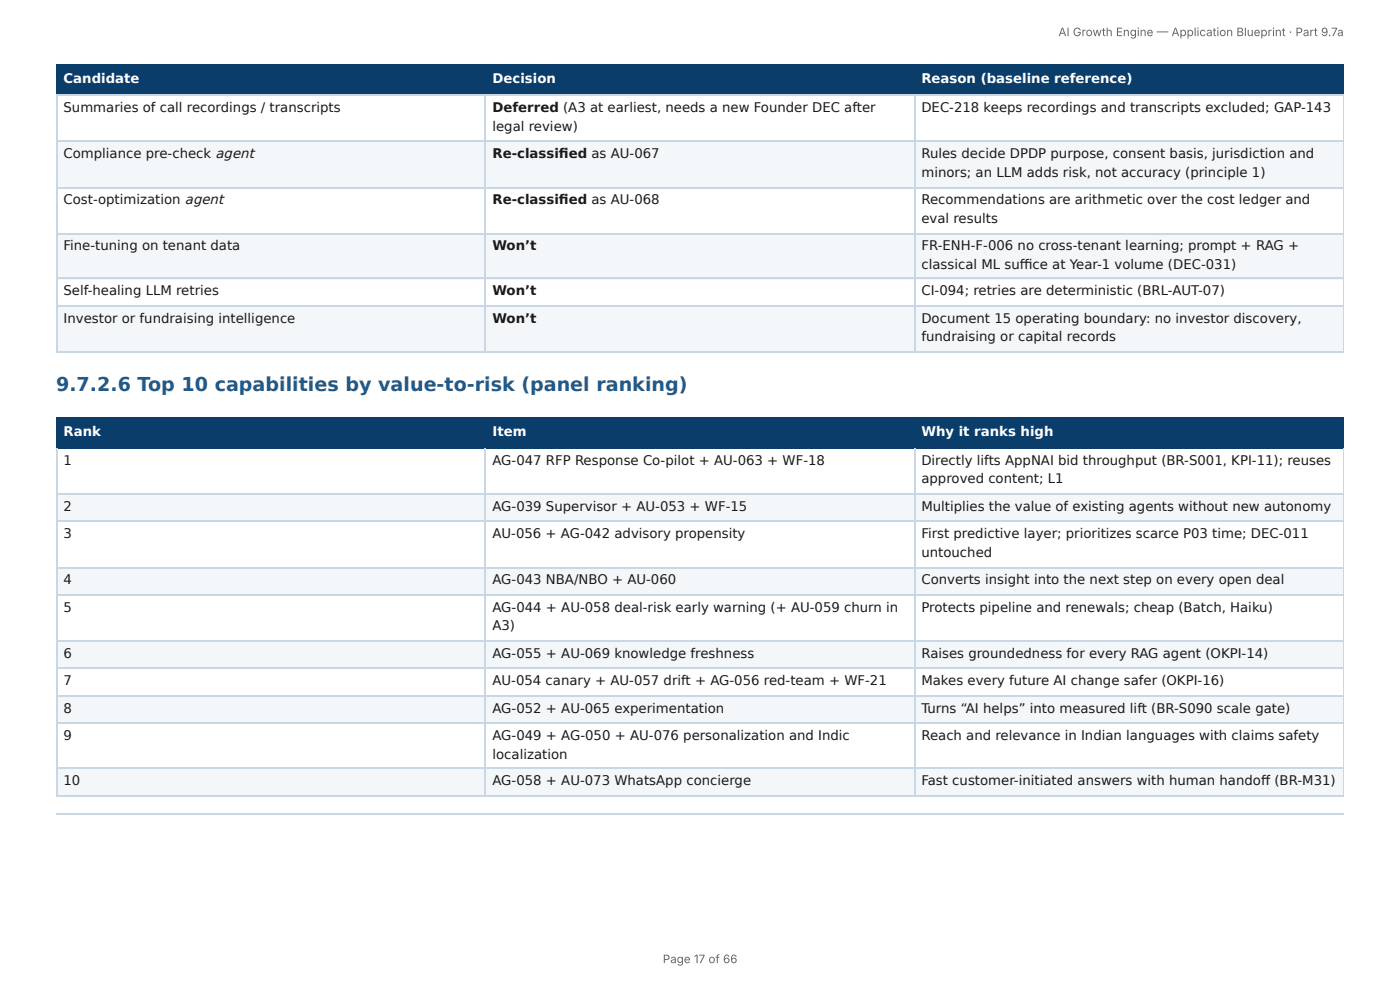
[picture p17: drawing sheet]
<svg xmlns="http://www.w3.org/2000/svg" width="297mm" height="210mm" viewBox="0 0 297 210" stroke-linecap="round" stroke-linejoin="round" font-family="sans-serif">
<defs><g id="words">
<text font-size="4.1" fill="#1f5a8c" x="11.9" y="83.1">9.7.2.6 Top 10 capabilities by value-to-risk (panel ranking)</text>
<g font-size="2.8" fill="#fff">
<text x="13.5" y="17.7">Candidate</text>
<text x="104.6" y="17.7">Decision</text>
<text x="195.7" y="17.7">Reason (baseline reference)</text>
<text x="13.5" y="92.6">Rank</text>
<text x="104.6" y="92.6">Item</text>
<text x="195.7" y="92.6">Why it ranks high</text>
</g>
<g font-size="2.8" fill="#1a1a1a">
<text x="13.5" y="23.8">Summaries of call recordings / transcripts</text>
<text x="104.6" y="23.8">Deferred (A3 at earliest, needs a new Founder DEC after</text>
<text x="195.7" y="23.8">DEC-218 keeps recordings and transcripts excluded; GAP-143</text>
<text x="104.6" y="27.8">legal review)</text>
<text x="13.5" y="33.6">Compliance pre-check agent</text>
<text x="104.6" y="33.6">Re-classifi ed as AU-067</text>
<text x="195.7" y="33.6">Rules decide DPDP purpose, consent basis, jurisdiction and</text>
<text x="195.7" y="37.6">minors; an LLM adds risk, not accuracy (principle 1)</text>
<text x="13.5" y="43.4">Cost-optimization agent</text>
<text x="104.6" y="43.4">Re-classifi ed as AU-068</text>
<text x="195.7" y="43.4">Recommendations are arithmetic over the cost ledger and</text>
<text x="195.7" y="47.4">eval results</text>
<text x="13.5" y="53.2">Fine-tuning on tenant data</text>
<text x="104.6" y="53.2">Won’t</text>
<text x="195.7" y="53.2">FR-ENH-F-006 no cross-tenant learning; prompt + RAG +</text>
<text x="195.7" y="57.2">classical ML suffi ce at Year-1 volume (DEC-031)</text>
<text x="13.5" y="62.7">Self-healing LLM retries</text>
<text x="104.6" y="62.7">Won’t</text>
<text x="195.7" y="62.7">CI-094; retries are deterministic (BRL-AUT-07)</text>
<text x="13.5" y="68.5">Investor or fundraising intelligence</text>
<text x="104.6" y="68.5">Won’t</text>
<text x="195.7" y="68.5">Document 15 operating boundary: no investor discovery,</text>
<text x="195.7" y="72.5">fundraising or capital records</text>
<text x="13.5" y="98.7">1</text>
<text x="104.6" y="98.7">AG-047 RFP Response Co-pilot + AU-063 + WF-18</text>
<text x="195.7" y="98.7">Directly lifts AppNAI bid throughput (BR-S001, KPI-11); reuses</text>
<text x="195.7" y="102.7">approved content; L1</text>
<text x="13.5" y="108.5">2</text>
<text x="104.6" y="108.5">AG-039 Supervisor + AU-053 + WF-15</text>
<text x="195.7" y="108.5">Multiplies the value of existing agents without new autonomy</text>
<text x="13.5" y="114.3">3</text>
<text x="104.6" y="114.3">AU-056 + AG-042 advisory propensity</text>
<text x="195.7" y="114.3">First predictive layer; prioritizes scarce P03 time; DEC-011</text>
<text x="195.7" y="118.3">untouched</text>
<text x="13.5" y="124.1">4</text>
<text x="104.6" y="124.1">AG-043 NBA/NBO + AU-060</text>
<text x="195.7" y="124.1">Converts insight into the next step on every open deal</text>
<text x="13.5" y="129.9">5</text>
<text x="104.6" y="129.9">AG-044 + AU-058 deal-risk early warning (+ AU-059 churn in</text>
<text x="195.7" y="129.9">Protects pipeline and renewals; cheap (Batch, Haiku)</text>
<text x="104.6" y="133.9">A3)</text>
<text x="13.5" y="139.7">6</text>
<text x="104.6" y="139.7">AG-055 + AU-069 knowledge freshness</text>
<text x="195.7" y="139.7">Raises groundedness for every RAG agent (OKPI-14)</text>
<text x="13.5" y="145.5">7</text>
<text x="104.6" y="145.5">AU-054 canary + AU-057 drift + AG-056 red-team + WF-21</text>
<text x="195.7" y="145.5">Makes every future AI change safer (OKPI-16)</text>
<text x="13.5" y="151.3">8</text>
<text x="104.6" y="151.3">AG-052 + AU-065 experimentation</text>
<text x="195.7" y="151.3">Turns “AI helps” into measured lift (BR-S090 scale gate)</text>
<text x="13.5" y="157.2">9</text>
<text x="104.6" y="157.2">AG-049 + AG-050 + AU-076 personalization and Indic</text>
<text x="104.6" y="161.1">localization</text>
<text x="195.7" y="157.2">Reach and relevance in Indian languages with claims safety</text>
<text x="13.5" y="166.7">10</text>
<text x="104.6" y="166.7">AG-058 + AU-073 WhatsApp concierge</text>
<text x="195.7" y="166.7">Fast customer-initiated answers with human handoff (BR-M31)</text>
</g>
<g font-size="2.5" fill="#666">
<text x="224.8" y="7.7">AI Growth Engine — Application Blueprint · Part 9.7a</text>
<text x="140.8" y="204.5">Page 17 of 66</text>
</g>
</g></defs>
<g fill="#0b3d6b">
<path d="M12.2 14h91v6.1h-91z"/>
<path d="M103.2 14h91v6.1h-91z"/>
<path d="M194.2 14h91.2v6.1h-91.2z"/>
</g>
<g fill="#f4f7fa">
<path d="M12.2 29.9h91v9.8h-91z"/>
<path d="M103.2 29.9h91v9.8h-91z"/>
<path d="M194.2 29.9h91.2v9.8h-91.2z"/>
<path d="M12.2 49.5h91v9.8h-91z"/>
<path d="M103.2 49.5h91v9.8h-91z"/>
<path d="M194.2 49.5h91.2v9.8h-91.2z"/>
<path d="M12.2 65.1h91v9.8h-91z"/>
<path d="M103.2 65.1h91v9.8h-91z"/>
<path d="M194.2 65.1h91.2v9.8h-91.2z"/>
</g>
<path d="M11.9 13.9h273.5M12 13.8v6.6M103.1 13.8v6.6M194.3 13.8v6.6M11.9 20.2h273.5" fill="none" stroke="#0b3d6b" stroke-width=".26"/>
<path d="M285.3 13.8v6.6" fill="none" stroke="#0b3d6b" stroke-width=".21"/>
<path d="M11.9 20.2h273.5M11.9 30h273.5M11.9 39.8h273.5M12 20.4v54.5M103.1 20.4v54.5M194.3 20.4v54.5M11.9 49.6h273.5M11.9 59.1h273.5M11.9 65h273.5M11.9 74.7h273.5" fill="none" stroke="#c9d6e3" stroke-width=".26"/>
<path d="M285.3 20.4v54.5" fill="none" stroke="#c9d6e3" stroke-width=".21"/>
<g fill="#0b3d6b">
<path d="M12.2 88.9h91v6.4h-91z"/>
<path d="M103.2 88.9h91v6.4h-91z"/>
<path d="M194.2 88.9h91.2v6.4h-91.2z"/>
</g>
<g fill="#f4f7fa">
<path d="M12.2 105h91v5.9h-91z"/>
<path d="M103.2 105h91v5.9h-91z"/>
<path d="M194.2 105h91.2v5.9h-91.2z"/>
<path d="M12.2 120.4h91v5.8h-91z"/>
<path d="M103.2 120.4h91v5.8h-91z"/>
<path d="M194.2 120.4h91.2v5.8h-91.2z"/>
<path d="M12.2 136h91v5.8h-91z"/>
<path d="M103.2 136h91v5.8h-91z"/>
<path d="M194.2 136h91.2v5.8h-91.2z"/>
<path d="M12.2 147.6h91v5.9h-91z"/>
<path d="M103.2 147.6h91v5.9h-91z"/>
<path d="M194.2 147.6h91.2v5.9h-91.2z"/>
<path d="M12.2 163.2h91v5.9h-91z"/>
<path d="M103.2 163.2h91v5.9h-91z"/>
<path d="M194.2 163.2h91.2v5.9h-91.2z"/>
</g>
<path d="M11.9 88.8h273.5M11.9 95.1h273.5M12 88.6v6.7M103.1 88.6v6.7M194.3 88.6v6.7" fill="none" stroke="#0b3d6b" stroke-width=".26"/>
<path d="M285.3 88.6v6.7" fill="none" stroke="#0b3d6b" stroke-width=".21"/>
<g fill="none" stroke="#c9d6e3" stroke-width=".26">
<path d="M12 95.3v73.8M103.1 95.3v73.8M194.3 95.3v73.8M11.9 104.9h273.5M11.9 110.7h273.5M11.9 120.5h273.5M11.9 126.3h273.5M11.9 136.1h273.5M11.9 141.9h273.5M11.9 147.8h273.5M11.9 153.6h273.5M11.9 163.1h273.5"/>
<path d="M11.9 168.9h273.5M11.9 172.9h273.5"/>
</g>
<path d="M285.3 95.3v73.8" fill="none" stroke="#c9d6e3" stroke-width=".21"/>
<use href="#words"/>
</svg>
